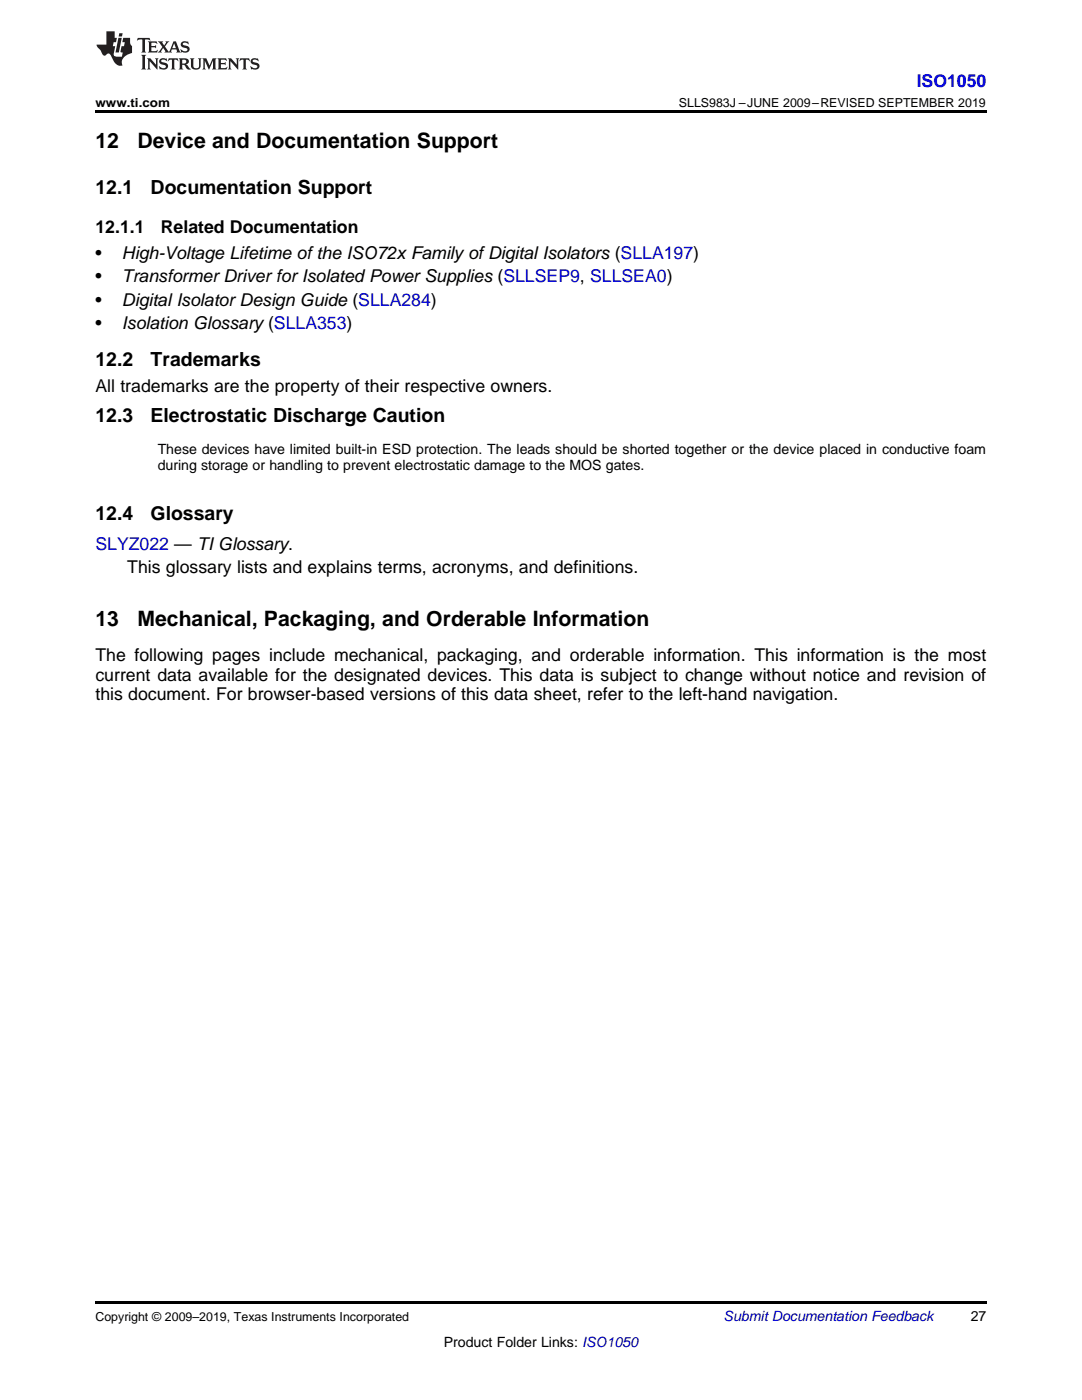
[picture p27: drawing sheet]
<svg xmlns="http://www.w3.org/2000/svg" width="216mm" height="279mm" viewBox="0 0 216 279" stroke-linecap="round" stroke-linejoin="round" font-family="sans-serif">
<defs><g id="words">
<g font-size="4.2">
<text x="19" y="29.6">12</text>
<text x="27.4" y="29.6">Device and Documentation Support</text>
<text x="19" y="125">13</text>
<text x="27.4" y="125">Mechanical, Packaging, and Orderable Information</text>
</g>
<g font-size="3.9">
<text x="19" y="38.8">12.1</text>
<text x="30.1" y="38.8">Documentation Support</text>
<text x="19" y="73.1">12.2</text>
<text x="30.1" y="73.1">Trademarks</text>
<text x="19" y="84.2">12.3</text>
<text x="30.1" y="84.2">Electrostatic Discharge Caution</text>
<text x="19" y="103.8">12.4</text>
<text x="30.1" y="103.8">Glossary</text>
</g>
<text font-size="3.5" fill="#00f" x="182.9" y="17.3">ISO1050</text>
<g font-size="3.5">
<text x="19" y="46.5">12.1.1</text>
<text x="32.1" y="46.5">Related Documentation</text>
<text x="19" y="51.7">•</text>
<text x="24.3" y="51.7">High-Voltage Lifetime ofthe ISO72x Family ofDigital Isolators (SLLA197)</text>
<text x="19" y="56.3">•</text>
<text x="24.3" y="56.3">Transformer Driver for Isolated Power Supplies (SLLSEP9, SLLSEA0)</text>
<text x="19" y="61">•</text>
<text x="19" y="65.7">•</text>
<text x="24.3" y="61">Digital Isolator Design Guide (SLLA284)</text>
<text x="24.3" y="65.7">Isolation Glossary (SLLA353)</text>
<text x="19" y="78.2">All trademarks are the property of their respective owners.</text>
<text x="25.4" y="114.4">This glossary lists and explains terms, acronyms, and definitions.</text>
<text x="19" y="132">The following pages include mechanical, packaging, and orderable information. This information is the most</text>
<text x="19" y="135.9">current data available for the designated devices. This data is subject to change without notice and revision of</text>
<text x="19" y="139.8">this document. For browser-based versions of this data sheet, refer to the left-hand navigation.</text>
</g>
<text font-size="3.5" fill="#0000c8" x="19" y="109.7">SLYZ022 — TI Glossary.</text>
<g font-size="2.8">
<text x="31.5" y="90.6">These devices have limited built-in ESD protection. The leads should be shorted together or the device placed in conductive foam</text>
<text x="31.5" y="93.7">during storage or handling to prevent electrostatic damage to the MOS gates.</text>
<text x="193.7" y="263.6">27</text>
<text x="88.5" y="268.9">Product Folder Links: ISO1050</text>
</g>
<text font-size="2.8" fill="#0000c8" x="144.4" y="263.6">Submit Documentation Feedback</text>
<g font-size="2.5">
<text x="19" y="21.4">www.ti.com</text>
<text x="135.5" y="21.4">SLLS983J –JUNE 2009–REVISED SEPTEMBER 2019</text>
<text x="19" y="263.6">Copyright © 2009–2019, Texas Instruments Incorporated</text>
</g>
</g></defs>
<path d="M19 22h177.8v.5h-177.8zM19 259.7h177.8v.5h-177.8z" fill="#000"/>
<g fill="#231f20">
<path d="M27.5 7.6l-.1 .5 .4-.2h.6v.1v2.1l-.2 .4h1l-.3-.4v-2.1l.1-.1h.5l.5 .2-.2-.5zM29.5 8.3l.2 .3v1.5l-.2 .4h1.8l.2-.6a1.04 1.04 0 0 1-1.3 .2v-.7h.6l.3 .2v-.6l-.3 .2h-.6v-.6l.8-.1 .4 .3-.2-.5zM31.5 8.3l.9 1.1-.9 1.1h.8l-.2-.2 .5-.7 .4 .7-.2 .2h1.5l-.1-.2 .1-.4h.9l.1 .4-.2 .2h1l-.3-.3-.7-1.9h-.5l-.9 2-.8-1 .9-1h-.8l.1 .3-.3 .5-.4-.6 .2-.2zM34.7 8.6l.4 1h-.7zM36.3 8.4a.63 .63 0 0 0-.2 .7 .63 .63 0 0 0 .6 .4l.6 .2 .1 .2a.75 .75 0 0 1-.7 .4 .75 .75 0 0 1-.6-.5l.1 .7 .1-.1a1.11 1.11 0 0 0 1.5-.6 1.13 1.13 0 0 0-1.2-.8l-.1-.4a1.04 1.04 0 0 1 1.2 .2l-.2-.5-.1 .1-.5-.2zM28.2 10.9l.2 .4v2.2l-.2 .4h1l-.3-.4v-2.2l.3-.4zM29.3 11.6l.3 .4v1.5l-.3 .4h.8l-.2-.4v-1.3l1.5 1.7v-1.9l.2-.4h-.7l.2 .4v.9l-1.1-1.3zM32 11.8a.62 .62 0 0 0-.2 .7 .62 .62 0 0 0 .6 .4l.6 .1 .1 .3a.76 .76 0 0 1-.7 .3 .76 .76 0 0 1-.6-.4l.1 .7 .1-.1a1.11 1.11 0 0 0 1.5-.6 1.13 1.13 0 0 0-1.2-.8l-.1-.4a1.04 1.04 0 0 1 1.2 .2l-.2-.6-.1 .1-.5-.1zM33.7 11.6l-.2 .6a.61 .61 0 0 1 .8-.3v1.6l-.2 .4h.9l-.2-.4v-1.6a.63 .63 0 0 1 .8 .3l-.2-.6zM35.6 11.6l.3 .4v1.5l-.3 .4h1l-.2-.2v-.8l.5 .2a.76 .76 0 0 0 1.2 .7l-1-1a.58 .58 0 0 0 .6-.5 .58 .58 0 0 0-.5-.6zM36.4 11.9h.1a.45 .45 0 0 1 .5 .1 .45 .45 0 0 1 .1 .5l-.7 .2zM37.9 11.6l.2 .2a2.17 2.17 0 0 0 .3 1.9 .99 .99 0 0 0 1.6-.6v-1.1l.2-.4h-.7l.2 .2a1.92 1.92 0 0 1-.2 1.8 .6 .6 0 0 1-.9-.5v-1.1l.2-.4zM40.4 11.6l.2 .4v1.5l-.2 .4h.7l-.2-.4v-1.4l.8 1.8 .8-1.8v1.4l-.2 .4h.9l-.2-.4v-1.5l.2-.4h-.8l-.6 1.5-.6-1.5zM43.4 11.6l.2 .4v1.5l-.2 .4h1.8l.2-.6a1.04 1.04 0 0 1-1.3 .1v-.6h.5l.4 .2v-.6l-.4 .2h-.5v-.7h.8l.3 .3-.1-.6zM45.5 11.6l.2 .4v1.5l-.2 .4h.7l-.2-.4v-1.3l1.5 1.7v-1.9l.2-.4h-.7l.2 .4v.9l-1.1-1.3zM47.9 11.6l-.1 .6a.61 .61 0 0 1 .8-.3v1.6l-.3 .4h1l-.3-.4 .1-1.6a.63 .63 0 0 1 .7 .3l-.1-.6zM50.2 11.8a.62 .62 0 0 0-.2 .7 .62 .62 0 0 0 .6 .4l.6 .1 .2 .3a.76 .76 0 0 1-.8 .3 .76 .76 0 0 1-.6-.4l.1 .7 .2-.1a1.11 1.11 0 0 0 1.5-.6 1.13 1.13 0 0 0-1.3-.8l-.1-.4a1.04 1.04 0 0 1 1.2 .2l-.1-.6-.2 .1-.5-.1z"/>
<path d="M21.2 6.3v2.6h-1.9l.1 .4 .7 .9a.91 .91 0 0 0 1 .8 .56 .56 0 0 1 .5-.3 .56 .56 0 0 1 .5 .3l.4 .8a1.53 1.53 0 0 0 1.9 1.2 1.54 1.54 0 0 1 1-2.1l.9-.3v-1.4a1.52 1.52 0 0 1-.3-1.6h-1.4l-.2 .8h.5l-.2 .8h-.4l-.2 1v.2l.4 .1-.2 .8a1.93 1.93 0 0 1-1.6-.3l.3-1.8h-.5l.2-.8h.4l.2-.8h-.4v-1.3zM23.6 7.6l-.6 2.9h.7l.6-2.9zM23.8 6.6l-.1 .7h.6l.2-.7z"/>
</g>
<use href="#words"/>
</svg>
